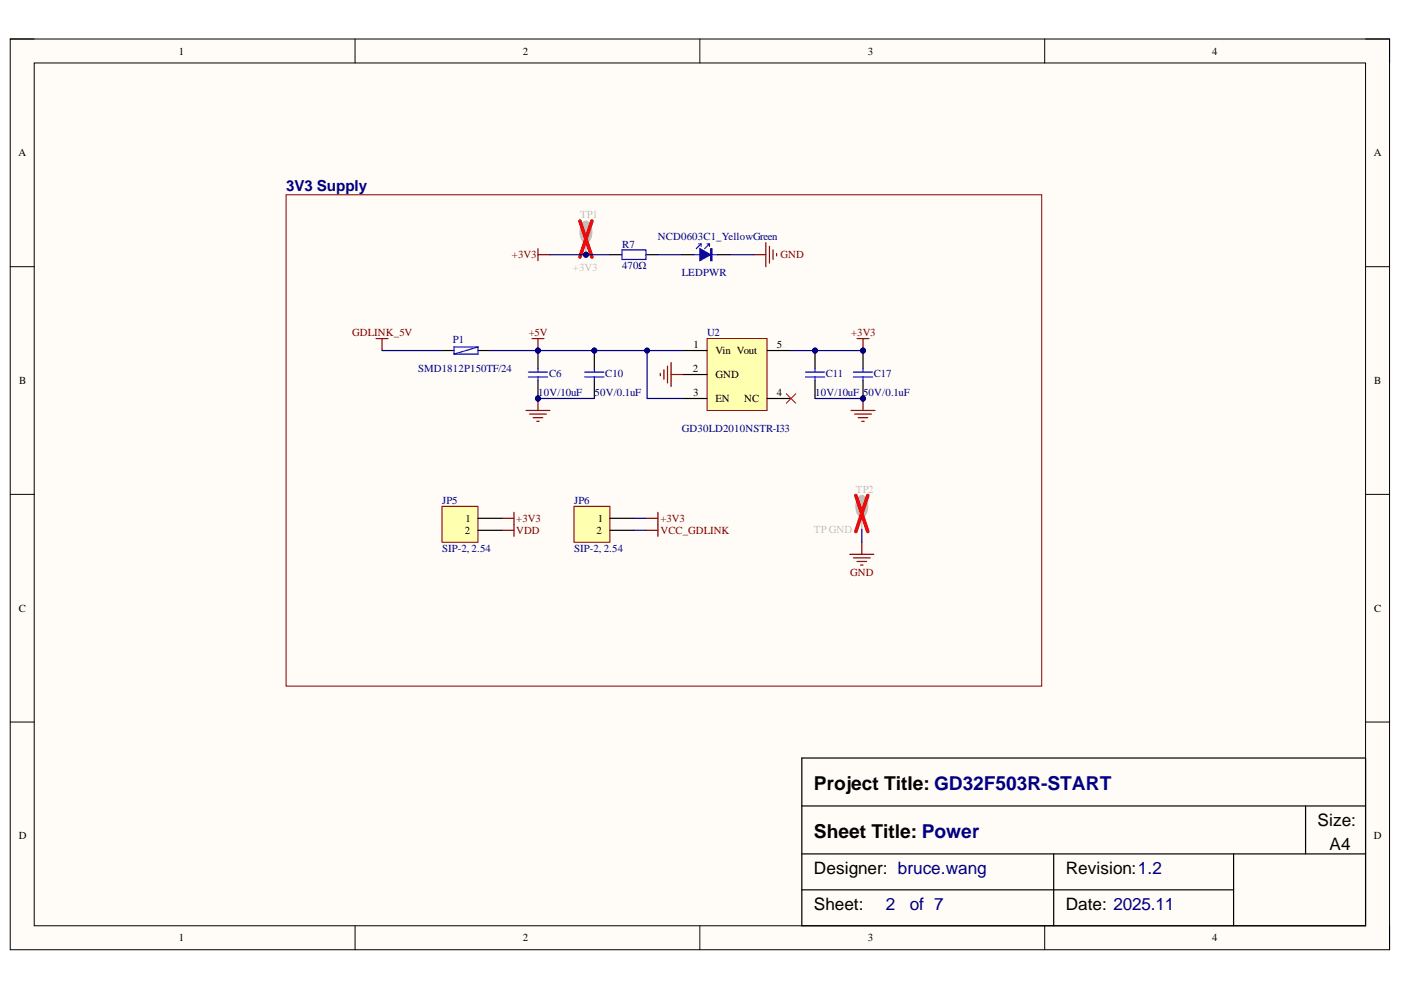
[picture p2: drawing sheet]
<svg xmlns="http://www.w3.org/2000/svg" width="297mm" height="210mm" viewBox="0 0 297 210" stroke-linecap="round" stroke-linejoin="round" font-family="sans-serif">
<defs><g id="words">
<g font-size="4.1">
<text x="172.6" y="167.4">Project Title: GD32F503R-START</text>
<text x="172.6" y="177.6">Sheet Title: Power</text>
</g>
<g font-size="3.6">
<text x="279.3" y="175.1">Size:</text>
<text x="172.6" y="185.3">Designer: bruce.wang</text>
<text x="226" y="185.3">Revision:1.2</text>
<text x="281.9" y="180.2">A4</text>
<text x="172.6" y="193">Sheet:</text>
<text x="226" y="193">Date: 2025.11</text>
</g>
<g font-size="3.6" fill="#000080">
<text x="187.8" y="193">2</text>
<text x="192.9" y="193">of 7</text>
</g>
<text font-size="3.2" fill="#000080" x="60.7" y="40.6">3V3 Supply</text>
<g font-size="2.3">
<text x="37.9" y="11.6">1</text>
<text x="110.8" y="11.6">2</text>
<text x="184" y="11.6">3</text>
<text x="257" y="11.6">4</text>
<text x="3.9" y="33.1">A</text>
<text x="291.3" y="33.1">A</text>
<text x="147" y="73.8">1</text>
<text x="151.7" y="75.1">Vin Vout</text>
<text x="164.7" y="73.8">5</text>
<text x="4.1" y="81.4">B</text>
<text x="146.9" y="78.9">2</text>
<text x="146.9" y="83.9">3</text>
<text x="151.7" y="80.1">GND</text>
<text x="164.7" y="83.9">4</text>
<text x="291.4" y="81.4">B</text>
<text x="151.7" y="85.2">EN</text>
<text x="157.8" y="85.2">NC</text>
<text x="98.6" y="113.2">2</text>
<text x="98.7" y="110.6">1</text>
<text x="126.5" y="113.2">2</text>
<text x="126.7" y="110.6">1</text>
<text x="4" y="129.7">C</text>
<text x="291.4" y="129.7">C</text>
<text x="4" y="177.9">D</text>
<text x="291.3" y="177.9">D</text>
<text x="37.9" y="199.6">1</text>
<text x="110.8" y="199.6">2</text>
<text x="184" y="199.6">3</text>
<text x="257" y="199.6">4</text>
</g>
<g font-size="2.3" fill="#bfbebc">
<text x="123" y="46.3">TP1</text>
<text x="125" y="49.7" transform="rotate(-90 125 49.7)">1</text>
<text x="121.5" y="57.6">+3V3</text>
<text x="181.5" y="104.5">TP2</text>
<text x="183.5" y="107.9" transform="rotate(-90 183.5 107.9)">1</text>
<text x="172.6" y="112.9">TP GND</text>
</g>
<g font-size="2.3" fill="#000080">
<text x="131.9" y="52.5">R7</text>
<text x="139.5" y="51">NCD0603C1_YellowGreen</text>
<text x="131.9" y="57.1">470Ω</text>
<text x="144.6" y="58.6">LEDPWR</text>
<text x="149.9" y="71.3">U2</text>
<text x="96" y="72.8">P1</text>
<text x="88.7" y="78.9">SMD1812P150TF/24</text>
<text x="114.1" y="83.9">10V/10uF</text>
<text x="116.4" y="79.9">C6</text>
<text x="126.1" y="83.9">50V/0.1uF</text>
<text x="128.3" y="79.9">C10</text>
<text x="172.8" y="83.9">10V/10uF</text>
<text x="175.1" y="79.9">C11</text>
<text x="183" y="83.9">50V/0.1uF</text>
<text x="185.3" y="79.9">C17</text>
<text x="144.6" y="91.5">GD30LD2010NSTR-I33</text>
<text x="93.7" y="106.8">JP5</text>
<text x="121.7" y="106.8">JP6</text>
<text x="93.7" y="117">SIP-2, 2.54</text>
<text x="121.7" y="117">SIP-2, 2.54</text>
</g>
<g font-size="2.3" fill="#800000">
<text x="108.5" y="54.8">+3V3</text>
<text x="165.5" y="54.8">GND</text>
<text x="74.7" y="71.3">GDLINK_5V</text>
<text x="112.1" y="71.3">+5V</text>
<text x="180.4" y="71.3">+3V3</text>
<text x="109.5" y="110.6">+3V3</text>
<text x="109.5" y="113.2">VDD</text>
<text x="140" y="110.6">+3V3</text>
<text x="140" y="113.2">VCC_GDLINK</text>
<text x="180.3" y="122.1">GND</text>
</g>
</g></defs>
<path d="M2.2 8.3h292.4v193.1h-292.4z" fill-rule="evenodd" fill="#fffcf8"/>
<path d="M2.2 8.3h292.4v193.1h-292.4z" fill="none" stroke="#000" stroke-width=".21"/>
<path d="M7.3 13.4h282.2v182.9h-282.2z" fill-rule="evenodd" fill="#fffcf8"/>
<g fill="none" stroke="#000" stroke-width=".21">
<path d="M2.2 8.3h5.1M7.3 13.4h282.2v182.9h-282.2zM75.3 8.3v5M148.4 8.3v5M221.5 8.3v5.1M289.5 8.3h5.1v5.1M2.2 56.5h5.1M289.5 56.5h5.1M2.2 104.8h5.1M289.5 104.8h5.1M2.2 153.1h5.1M289.5 153.1h5.1"/>
<path d="M75.3 196.3v5.1M148.4 196.3v5.1M221.5 196.3v5.1M294.6 196.3v5.1"/>
</g>
<path d="M93.7 74.3h2.6M101.3 74.3h2.6M170 160.7h119.5v35.6h-119.5zM170 170.9h119.5M276.8 170.9v10.1M170 181h119.5M170 188.7h91.5M223.4 181v15.3M261.5 181v15.3" fill="none" stroke="#000" stroke-width=".25"/>
<path d="M60.7 41.3h160.2v104.2h-160.2z" fill="none" stroke="#800000" stroke-width=".21"/>
<path d="M101.3 73.6v1.5h-5M101.3 73.6h-5v1.5M101.3 73.6l-5 1.5" fill="none" stroke="#00f" stroke-width=".25"/>
<path d="M112.8 71.8h2.5M114.1 71.8v2.5" fill="none" stroke="#800000" stroke-width=".25"/>
<circle cx="114.1" cy="74.3" r=".51" fill="#000080"/>
<circle cx="114.1" cy="74.3" r=".51" fill="none" stroke="#000080" stroke-width=".21"/>
<circle cx="124.2" cy="54" r=".51" fill="#000080"/>
<circle cx="124.2" cy="54" r=".51" fill="none" stroke="#000080" stroke-width=".21"/>
<path d="M123.6 47.2a.89 .89 0 0 1 .9-.3 .89 .89 0 0 1 .6 .6 3.2 3.2 0 0 1-.5 3.9 1.1 1.1 0 0 1-1.5-1.1 3.5 3.5 0 0 1 .5-3.1z" fill="#bfbebc"/>
<path d="M123.6 47.2a.89 .89 0 0 1 .9-.3 .89 .89 0 0 1 .6 .6 3.2 3.2 0 0 1-.5 3.9 1.1 1.1 0 0 1-1.5-1.1 3.5 3.5 0 0 1 .5-3.1z" fill="none" stroke="#bfbebc" stroke-width=".21"/>
<path d="M124.2 51.5v2.5" fill="none" stroke="#bfbebc" stroke-width=".25"/>
<circle cx="124.2" cy="54" r=".51" fill="#000080"/>
<circle cx="124.2" cy="54" r=".51" fill="none" stroke="#000080" stroke-width=".21"/>
<path d="M123 46.9l2.5 7.6M125.5 46.9l-2.5 7.6" fill="none" stroke="#f00" stroke-width=".76"/>
<path d="M129.3 54h2.6M136.9 54h2.6M144.6 54h2.5M152.2 54h2.5" fill="none" stroke="#000" stroke-width=".25"/>
<path d="M131.9 53h5v2h-5z" fill="none" stroke="#00f" stroke-width=".25"/>
<path d="M114.1 52.7v2.6M114.1 54h2.5" fill="none" stroke="#800000" stroke-width=".25"/>
<path d="M148.4 52.7l2.3 1.3-2.3 1.3z" fill="#00f"/>
<path d="M147.1 54h1.3M148.1 51.7h.5M148.4 52.7l2.3 1.3-2.3 1.3zM148.6 51.7l-1 1M148.6 51.7v.5M149.9 51.7h.5M150.4 51.7l-1 1M150.4 51.7v.5M150.7 52.7h.2v2.6h-.2zM150.8 52.7v2.6M150.9 54h1.3" fill="none" stroke="#00f" stroke-width=".25"/>
<path d="M79.7 71.8h2.6M81 71.8v2.5M136.9 109.9h2.6M136.9 112.4h2.6M139.5 108.6v5.1" fill="none" stroke="#800000" stroke-width=".25"/>
<path d="M121.7 107.4h7.6v7.6h-7.6z" fill-rule="evenodd" fill="#ffffb0"/>
<path d="M121.7 107.4h7.6v7.6h-7.6z" fill="none" stroke="#800000" stroke-width=".21"/>
<path d="M129.3 109.9h5.1M129.3 112.4h5.1" fill="none" stroke="#000" stroke-width=".25"/>
<path d="M106.4 109.9h2.6M106.4 112.4h2.6M109 108.6v5.1" fill="none" stroke="#800000" stroke-width=".25"/>
<path d="M93.7 107.4h7.6v7.6h-7.6z" fill-rule="evenodd" fill="#ffffb0"/>
<path d="M93.7 107.4h7.6v7.6h-7.6z" fill="none" stroke="#800000" stroke-width=".21"/>
<path d="M101.3 109.9h5.1M101.3 112.4h5.1" fill="none" stroke="#000" stroke-width=".25"/>
<path d="M182.1 105.4a.89 .89 0 0 1 .9-.3 .89 .89 0 0 1 .6 .6 3.2 3.2 0 0 1-.5 3.9 1.1 1.1 0 0 1-1.5-1.1 3.5 3.5 0 0 1 .5-3.1z" fill="#bfbebc"/>
<path d="M182.1 105.4a.89 .89 0 0 1 .9-.3 .89 .89 0 0 1 .6 .6 3.2 3.2 0 0 1-.5 3.9 1.1 1.1 0 0 1-1.5-1.1 3.5 3.5 0 0 1 .5-3.1z" fill="none" stroke="#bfbebc" stroke-width=".21"/>
<path d="M182.7 109.6v2.6" fill="none" stroke="#bfbebc" stroke-width=".25"/>
<path d="M181.5 105l2.5 7.7M184 105l-2.5 7.7" fill="none" stroke="#f00" stroke-width=".76"/>
<path d="M180.2 117.5h5.1M180.9 118.3h3.6M181.7 119h2M182.5 119.8h.5M182.7 115v2.5" fill="none" stroke="#800000" stroke-width=".25"/>
<path d="M149.9 71.8h12.7v15.2h-12.7z" fill-rule="evenodd" fill="#ffffb0"/>
<path d="M149.9 71.8h12.7v15.2h-12.7z" fill="none" stroke="#800000" stroke-width=".21"/>
<path d="M144.8 74.3h5.1M144.8 79.4h5.1M162.6 74.3h5.1M144.8 84.5h5.1M162.6 84.5h5.1" fill="none" stroke="#000" stroke-width=".25"/>
<circle cx="114.1" cy="84.5" r=".51" fill="#000080"/>
<circle cx="114.1" cy="84.5" r=".51" fill="none" stroke="#000080" stroke-width=".21"/>
<circle cx="114.1" cy="74.3" r=".51" fill="#000080"/>
<circle cx="114.1" cy="74.3" r=".51" fill="none" stroke="#000080" stroke-width=".21"/>
<path d="M114.1 80.7v3.8" fill="none" stroke="#000" stroke-width=".25"/>
<circle cx="114.1" cy="84.5" r=".51" fill="#000080"/>
<circle cx="114.1" cy="84.5" r=".51" fill="none" stroke="#000080" stroke-width=".21"/>
<path d="M114.1 74.3v3.8" fill="none" stroke="#000" stroke-width=".25"/>
<circle cx="114.1" cy="74.3" r=".51" fill="#000080"/>
<circle cx="114.1" cy="74.3" r=".51" fill="none" stroke="#000080" stroke-width=".21"/>
<path d="M112 78.9h4.1M112 79.9h4.1M114.1 78.1v.8M114.1 79.9v.8" fill="none" stroke="#00f" stroke-width=".25"/>
<circle cx="126" cy="74.3" r=".51" fill="#000080"/>
<circle cx="126" cy="74.3" r=".51" fill="none" stroke="#000080" stroke-width=".21"/>
<path d="M126 74.3v3.8M126 80.7v3.8" fill="none" stroke="#000" stroke-width=".25"/>
<circle cx="126" cy="74.3" r=".51" fill="#000080"/>
<circle cx="126" cy="74.3" r=".51" fill="none" stroke="#000080" stroke-width=".21"/>
<path d="M124 78.9h4M124 79.9h4M126 78.1v.8M126 79.9v.8" fill="none" stroke="#00f" stroke-width=".25"/>
<path d="M140 79.2v.5M140.8 78.4v2M141.5 77.6v3.6M142.3 76.9v5M142.3 79.4h2.5M111.5 87h5.1M112.3 87.8h3.5M113 88.6h2.1M113.8 89.3h.5M114.1 84.5v2.5" fill="none" stroke="#800000" stroke-width=".25"/>
<circle cx="114.1" cy="84.5" r=".51" fill="#000080"/>
<circle cx="114.1" cy="84.5" r=".51" fill="none" stroke="#000080" stroke-width=".21"/>
<circle cx="172.8" cy="74.3" r=".51" fill="#000080"/>
<circle cx="172.8" cy="74.3" r=".51" fill="none" stroke="#000080" stroke-width=".21"/>
<path d="M172.8 74.3v3.8M172.8 80.7v3.8" fill="none" stroke="#000" stroke-width=".25"/>
<circle cx="172.8" cy="74.3" r=".51" fill="#000080"/>
<circle cx="172.8" cy="74.3" r=".51" fill="none" stroke="#000080" stroke-width=".21"/>
<path d="M170.8 78.9h4M170.8 79.9h4M172.8 78.1v.8M172.8 79.9v.8" fill="none" stroke="#00f" stroke-width=".25"/>
<circle cx="183" cy="84.5" r=".51" fill="#000080"/>
<circle cx="183" cy="84.5" r=".51" fill="none" stroke="#000080" stroke-width=".21"/>
<circle cx="183" cy="74.3" r=".51" fill="#000080"/>
<circle cx="183" cy="74.3" r=".51" fill="none" stroke="#000080" stroke-width=".21"/>
<path d="M183 80.7v3.8" fill="none" stroke="#000" stroke-width=".25"/>
<circle cx="183" cy="84.5" r=".51" fill="#000080"/>
<circle cx="183" cy="84.5" r=".51" fill="none" stroke="#000080" stroke-width=".21"/>
<path d="M183 74.3v3.8" fill="none" stroke="#000" stroke-width=".25"/>
<circle cx="183" cy="74.3" r=".51" fill="#000080"/>
<circle cx="183" cy="74.3" r=".51" fill="none" stroke="#000080" stroke-width=".21"/>
<path d="M180.9 78.9h4.1M180.9 79.9h4.1M183 78.1v.8M183 79.9v.8" fill="none" stroke="#00f" stroke-width=".25"/>
<path d="M180.4 87h5.1M181.2 87.8h3.6M182 88.6h2M182.7 89.3h.5M183 84.5v2.5" fill="none" stroke="#800000" stroke-width=".25"/>
<circle cx="183" cy="84.5" r=".51" fill="#000080"/>
<circle cx="183" cy="84.5" r=".51" fill="none" stroke="#000080" stroke-width=".21"/>
<path d="M181.7 71.8h2.5M183 71.8v2.5" fill="none" stroke="#800000" stroke-width=".25"/>
<circle cx="183" cy="74.3" r=".51" fill="#000080"/>
<circle cx="183" cy="74.3" r=".51" fill="none" stroke="#000080" stroke-width=".21"/>
<path d="M159.8 54h2.6M162.4 51.5v5M163.1 52.2v3.6M163.9 53v2M164.7 53.7v.6" fill="none" stroke="#800000" stroke-width=".25"/>
<path d="M139.5 54h5.1M81 74.3h12.7M137.2 74.3v10.2h7.6M134.4 112.4h2.5M134.4 109.9h2.5M182.7 112.2v2.8" fill="none" stroke="#000080" stroke-width=".25"/>
<circle cx="137.2" cy="74.3" r=".51" fill="#000080"/>
<circle cx="137.2" cy="74.3" r=".51" fill="none" stroke="#000080" stroke-width=".21"/>
<path d="M114.1 84.5h11.9" fill="none" stroke="#000080" stroke-width=".25"/>
<circle cx="114.1" cy="84.5" r=".51" fill="#000080"/>
<circle cx="114.1" cy="84.5" r=".51" fill="none" stroke="#000080" stroke-width=".21"/>
<path d="M167.7 74.3h15.3" fill="none" stroke="#000080" stroke-width=".25"/>
<circle cx="172.8" cy="74.3" r=".51" fill="#000080"/>
<circle cx="172.8" cy="74.3" r=".51" fill="none" stroke="#000080" stroke-width=".21"/>
<circle cx="183" cy="74.3" r=".51" fill="#000080"/>
<circle cx="183" cy="74.3" r=".51" fill="none" stroke="#000080" stroke-width=".21"/>
<path d="M172.8 84.5h10.2" fill="none" stroke="#000080" stroke-width=".25"/>
<circle cx="183" cy="84.5" r=".51" fill="#000080"/>
<circle cx="183" cy="84.5" r=".51" fill="none" stroke="#000080" stroke-width=".21"/>
<path d="M103.9 74.3h40.9" fill="none" stroke="#000080" stroke-width=".25"/>
<circle cx="114.1" cy="74.3" r=".51" fill="#000080"/>
<circle cx="114.1" cy="74.3" r=".51" fill="none" stroke="#000080" stroke-width=".21"/>
<circle cx="126" cy="74.3" r=".51" fill="#000080"/>
<circle cx="126" cy="74.3" r=".51" fill="none" stroke="#000080" stroke-width=".21"/>
<circle cx="137.2" cy="74.3" r=".51" fill="#000080"/>
<circle cx="137.2" cy="74.3" r=".51" fill="none" stroke="#000080" stroke-width=".21"/>
<path d="M116.6 54h12.7" fill="none" stroke="#000080" stroke-width=".25"/>
<circle cx="124.2" cy="54" r=".51" fill="#000080"/>
<circle cx="124.2" cy="54" r=".51" fill="none" stroke="#000080" stroke-width=".21"/>
<path d="M154.7 54h5.1" fill="none" stroke="#000080" stroke-width=".25"/>
<path d="M166.7 83.5l2 2M168.7 83.5l-2 2" fill="none" stroke="#f00" stroke-width=".21"/>
<use href="#words"/>
</svg>
